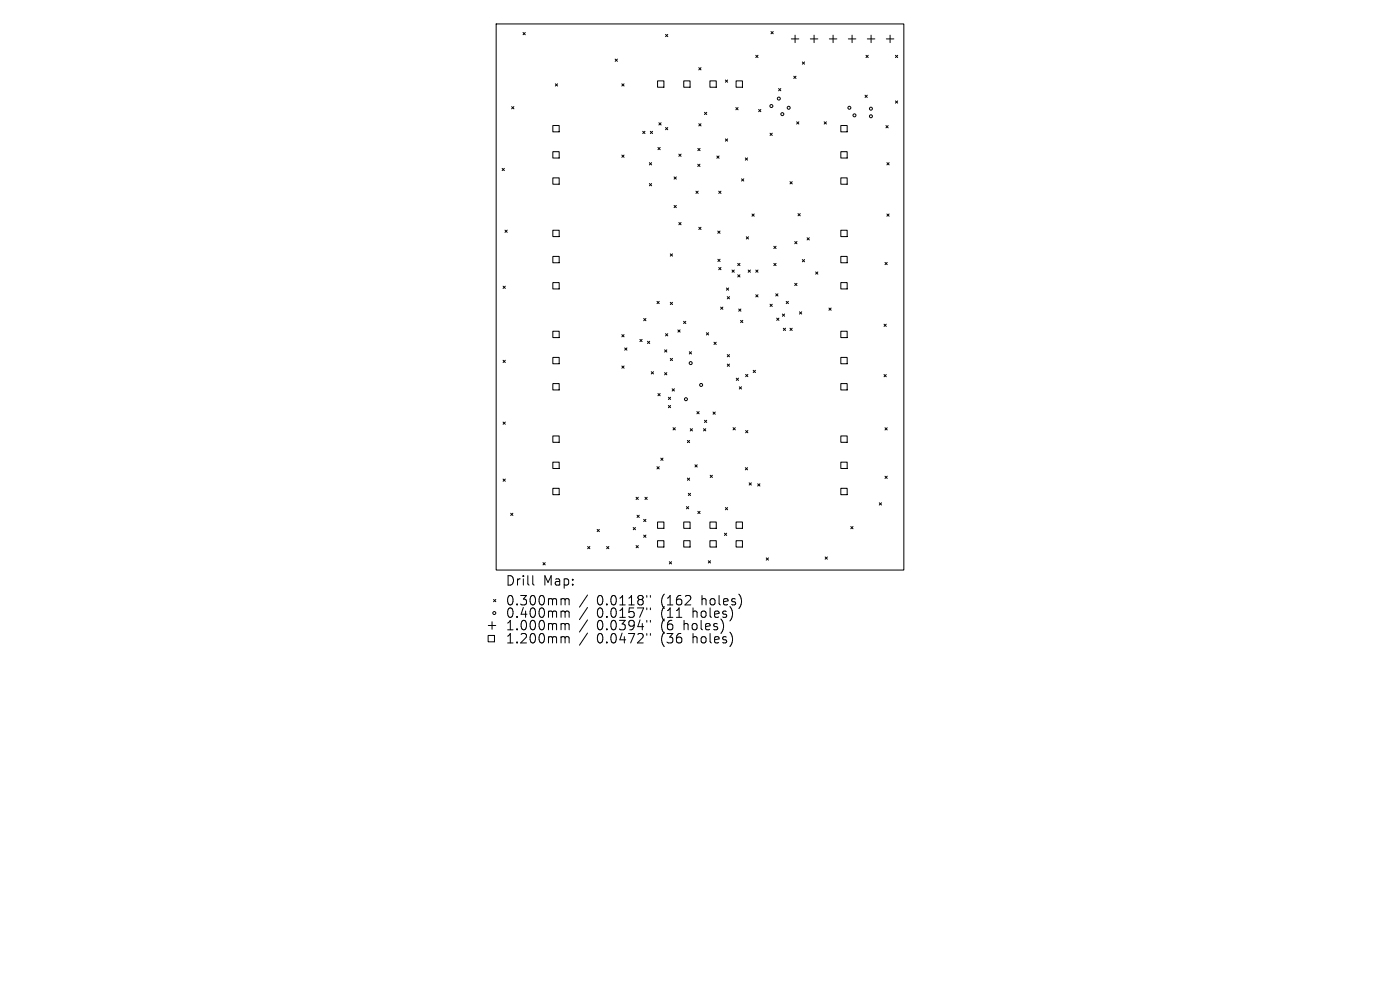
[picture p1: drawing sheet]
<svg xmlns="http://www.w3.org/2000/svg" width="297mm" height="210mm" viewBox="0 0 297 210" stroke-linecap="round" stroke-linejoin="round" font-family="sans-serif">
<defs><g id="words">
<g font-size="2.8">
<text x="107.2" y="124.5">Drill</text>
<text x="115.2" y="124.5">Map:</text>
<text x="107.2" y="128.7">0.300mm</text>
<text x="107.2" y="131.3">0.400mm</text>
<text x="126.6" y="128.7">0.0118&quot;</text>
<text x="126.6" y="131.3">0.0157&quot;</text>
<text x="140.3" y="128.7">(162</text>
<text x="140.3" y="131.3">(11</text>
<text x="147.2" y="131.3">holes)</text>
<text x="149.1" y="128.7">holes)</text>
<text x="107.2" y="134">1.000mm</text>
<text x="107.2" y="136.8">1.200mm</text>
<text x="126.6" y="134">0.0394&quot;</text>
<text x="126.6" y="136.8">0.0472&quot;</text>
<text x="140.3" y="134">(6</text>
<text x="140.3" y="136.8">(36</text>
<text x="145.3" y="134">holes)</text>
<text x="147.2" y="136.8">holes)</text>
</g>
</g></defs>
<g fill="none" stroke="#000" stroke-width=".21">
<path d="M105.3 5.1h86.4v115.8h-86.4zM111 6.9l.4 .5M111.4 6.9l-.4 .5M117.8 17.8l.5 .5M118.3 17.8l-.5 .5M130.5 12.5l.5 .5M131 12.5l-.5 .5M131.9 17.8l.5 .5M132.4 17.8l-.5 .5M139.5 17.2h1.3v1.3h-1.3zM141.2 7.3l.5 .5M141.7 7.3l-.5 .5"/>
<path d="M145.1 17.2h1.3v1.3h-1.3zM148.2 14.4l.5 .4M148.7 14.4l-.5 .4M150.6 17.2h1.4v1.3h-1.4zM153.9 17l.5 .4M154.4 17l-.5 .4M156.2 17.2h1.3v1.3h-1.3zM160.3 11.7l.5 .5M160.8 11.7l-.5 .5M163.6 6.7l.4 .5M164 6.7l-.4 .5M165.2 18.8l.4 .5"/>
<path d="M165.6 18.8l-.4 .5M167.9 8.3h1.6M168.4 16.2l.5 .4M168.7 7.5v1.5M168.9 16.2l-.5 .4M170.2 13.1l.5 .5M170.7 13.1l-.5 .5M171.9 8.3h1.6M172.7 7.5v1.5M175.9 8.3h1.6M176.7 7.5v1.5M180 8.3h1.6"/>
<path d="M180.8 7.5v1.5M183.7 11.7l.5 .5M184 8.3h1.6M184.2 11.7l-.5 .5M184.8 7.5v1.5M188 8.3h1.6M188.8 7.5v1.5M190 11.7l.4 .5M190.4 11.7l-.4 .5M106.5 35.7l.5 .5M107 35.7l-.5 .5M108.5 22.6l.5 .5"/>
<path d="M109 22.6l-.5 .5M117.3 26.6h1.3v1.4h-1.3zM117.3 32.2h1.3v1.3h-1.3zM117.3 37.7h1.3v1.4h-1.3zM131.9 32.9l.5 .5M132.4 32.9l-.5 .5M136.4 27.9l.4 .4M136.8 27.9l-.4 .4M137.8 34.5l.4 .5M137.8 38.9l.4 .5M138 27.9l.4 .4M138.2 34.5l-.4 .5"/>
<path d="M138.2 38.9l-.4 .5M138.4 27.9l-.4 .4M139.6 31.3l.5 .5M139.8 26l.5 .5M140.1 31.3l-.5 .5M140.3 26l-.5 .5M141.2 27l.5 .5M141.7 27l-.5 .5M143 37.5l.5 .5M143.5 37.5l-.5 .5M144 32.7l.5 .5M144.5 32.7l-.5 .5"/>
<path d="M148 34.8l.5 .5M148 31.5l.5 .5M148.2 26.2l.5 .5M148.5 34.8l-.5 .5M148.5 31.5l-.5 .5M148.7 26.2l-.5 .5M149.5 23.8l.4 .5M149.9 23.8l-.4 .5M152.1 33.1l.4 .5M152.5 33.1l-.4 .5M153.9 29.5l.5 .4M154.4 29.5l-.5 .4"/>
<path d="M156.1 22.8l.5 .5M156.6 22.8l-.5 .5M157.3 37.9l.5 .5M157.8 37.9l-.5 .5M158.1 33.5l.5 .5M158.6 33.5l-.5 .5M160.9 23.2l.5 .5M161.4 23.2l-.5 .5M163.4 28.3l.4 .4M163.8 28.3l-.4 .4M167.6 38.5l.5 .5M168.1 38.5l-.5 .5"/>
<path d="M169 25.8l.5 .5M169.5 25.8l-.5 .5M174.8 25.8l.5 .5M175.3 25.8l-.5 .5M178.4 26.6h1.3v1.4h-1.3zM178.4 32.2h1.3v1.3h-1.3zM178.4 37.7h1.3v1.4h-1.3zM183.5 20.2l.5 .5M184 20.2l-.5 .5M187.9 26.6l.5 .5M188.1 34.5l.5 .5M188.4 26.6l-.5 .5"/>
<path d="M188.6 34.5l-.5 .5M190 21.4l.4 .5M190.4 21.4l-.4 .5M107.1 48.8l.5 .5M107.6 48.8l-.5 .5M117.3 48.8h1.3v1.4h-1.3zM117.3 54.4h1.3v1.3h-1.3zM117.3 59.9h1.3v1.4h-1.3zM142.2 53.9l.5 .4M142.7 53.9l-.5 .4M143 43.6l.5 .5M143.5 43.6l-.5 .5"/>
<path d="M144 47.2l.5 .5M144.5 47.2l-.5 .5M147.6 40.6l.5 .4M148.1 40.6l-.5 .4M148.2 48.2l.5 .5M148.7 48.2l-.5 .5M152.3 49l.4 .5M152.3 55l.5 .5M152.5 40.6l.5 .4M152.5 56.7l.5 .5M152.7 49l-.4 .5M152.8 55l-.5 .5"/>
<path d="M153 40.6l-.5 .4M153 56.7l-.5 .5M155.3 57.3l.5 .5M155.8 57.3l-.5 .5M156.5 55.9l.5 .4M156.5 58.3l.5 .5M157 55.9l-.5 .4M157 58.3l-.5 .5M158.3 50.2l.5 .5M158.7 57.3l.5 .5M158.8 50.2l-.5 .5M159.2 57.3l-.5 .5"/>
<path d="M159.5 45.4l.5 .5M160 45.4l-.5 .5M160.3 57.3l.5 .5M160.8 57.3l-.5 .5M164.2 52.2l.4 .5M164.2 55.9l.4 .4M164.6 55.9l-.4 .4M164.6 52.2l-.4 .5M168.6 51.2l.5 .5M169.1 51.2l-.5 .5M169.3 45.3l.5 .5M169.8 45.3l-.5 .5"/>
<path d="M170.2 55.1l.5 .4M170.7 55.1l-.5 .4M171.2 50.4l.5 .5M171.7 50.4l-.5 .5M173 57.7l.5 .5M173.5 57.7l-.5 .5M178.4 48.8h1.3v1.4h-1.3zM178.4 54.4h1.3v1.3h-1.3zM178.4 59.9h1.3v1.4h-1.3zM187.7 55.7l.5 .4M188.1 45.4l.5 .5M188.2 55.7l-.5 .4"/>
<path d="M188.6 45.4l-.5 .5M106.7 60.7l.5 .5M106.7 76.4l.5 .5M107.2 60.7l-.5 .5M107.2 76.4l-.5 .5M117.3 70.3h1.3v1.3h-1.3zM117.3 75.8h1.3v1.4h-1.3zM131.9 71l.5 .5M131.9 77.6l.5 .5M132.4 71l-.5 .5M132.4 77.6l-.5 .5M132.5 73.8l.5 .5"/>
<path d="M133 73.8l-.5 .5M135.7 72l.5 .5M136.2 72l-.5 .5M136.6 67.6l.4 .4M137 67.6l-.4 .4M137.4 72.4l.4 .5M137.8 72.4l-.4 .5M138.2 78.8l.4 .5M138.6 78.8l-.4 .5M139.4 63.9l.5 .5M139.9 63.9l-.5 .5M141 74.2l.5 .5"/>
<path d="M141 79l.5 .5M141.2 70.8l.5 .5M141.5 74.2l-.5 .5M141.5 79l-.5 .5M141.7 70.8l-.5 .5M142.2 64.1l.5 .5M142.2 76l.5 .5M142.7 64.1l-.5 .5M142.7 76l-.5 .5M143.8 70l.5 .5M144.3 70l-.5 .5M145 68.2l.5 .4"/>
<path d="M145.5 68.2l-.5 .4M146.2 74.6l.5 .5M146.7 74.6l-.5 .5M149.9 70.6l.4 .5M150.3 70.6l-.4 .5M151.5 72.6l.4 .5M151.9 72.6l-.4 .5M152.9 65.1l.5 .5M153.4 65.1l-.5 .5M154.1 61.1l.5 .5M154.3 62.9l.5 .5M154.3 75.2l.5 .5"/>
<path d="M154.3 77.2l.5 .5M154.6 61.1l-.5 .5M154.8 62.9l-.5 .5M154.8 75.2l-.5 .5M154.8 77.2l-.5 .5M156.7 65.5l.5 .5M157.1 68l.5 .4M157.2 65.5l-.5 .5M157.6 68l-.5 .4M158.2 79.4l.5 .5M158.7 79.4l-.5 .5M159.8 78.6l.5 .4"/>
<path d="M160.3 78.6l-.5 .4M160.3 62.5l.5 .5M160.8 62.5l-.5 .5M163.4 64.5l.4 .5M163.8 64.5l-.4 .5M164.6 62.3l.4 .5M164.8 67.5l.4 .5M165 62.3l-.4 .5M165.2 67.5l-.4 .5M166 66.6l.5 .5M166.2 69.6l.5 .5M166.5 66.6l-.5 .5"/>
<path d="M166.7 69.6l-.5 .5M166.8 63.9l.5 .5M167.3 63.9l-.5 .5M167.6 69.6l.5 .5M168.1 69.6l-.5 .5M168.6 60.1l.5 .5M169.1 60.1l-.5 .5M169.6 66.1l.5 .5M170.1 66.1l-.5 .5M175.9 65.3l.4 .5M176.3 65.3l-.4 .5M178.4 70.3h1.3v1.3h-1.3z"/>
<path d="M178.4 75.8h1.3v1.4h-1.3zM187.5 68.8l.5 .4M187.5 79.4l.5 .5M188 68.8l-.5 .4M188 79.4l-.5 .5M106.7 89.5l.5 .5M107.2 89.5l-.5 .5M117.3 81.4h1.3v1.3h-1.3zM117.3 92.5h1.3v1.3h-1.3zM117.3 98h1.3v1.4h-1.3zM139.4 99l.5 .5M139.6 83.5l.5 .5"/>
<path d="M139.9 99l-.5 .5M140.1 83.5l-.5 .5M140.2 97.2l.5 .5M140.7 97.2l-.5 .5M141.8 84.3l.5 .4M141.8 86l.5 .5M142.3 84.3l-.5 .4M142.3 86l-.5 .5M142.6 82.5l.5 .4M142.8 90.7l.5 .5M143.1 82.5l-.5 .4M143.3 90.7l-.5 .5"/>
<path d="M145.8 93.4l.5 .5M146.3 93.4l-.5 .5M146.4 90.9l.5 .5M146.9 90.9l-.5 .5M147.4 98.6l.5 .5M147.8 87.3l.5 .5M147.9 98.6l-.5 .5M148.3 87.3l-.5 .5M149.3 90.9l.4 .5M149.5 89.1l.4 .5M149.7 90.9l-.4 .5M149.9 89.1l-.4 .5"/>
<path d="M151.3 87.4l.4 .5M151.7 87.4l-.4 .5M155.5 90.7l.5 .5M156 90.7l-.5 .5M156.2 80.2l.5 .5M156.7 80.2l-.5 .5M156.8 82l.5 .5M157.3 82l-.5 .5M158.1 99.2l.5 .5M158.2 91.3l.5 .5M158.6 99.2l-.5 .5M158.7 91.3l-.5 .5"/>
<path d="M178.4 81.4h1.3v1.3h-1.3zM178.4 92.5h1.3v1.3h-1.3zM178.4 98h1.3v1.4h-1.3zM187.7 90.7l.5 .5M188.2 90.7l-.5 .5M106.7 101.6l.5 .5M107.2 101.6l-.5 .5M108.3 108.9l.5 .5M108.8 108.9l-.5 .5M115.2 119.4l.5 .4M115.7 119.4l-.5 .4M117.3 103.6h1.3v1.3h-1.3z"/>
<path d="M124.7 115.9l.4 .5M125.1 115.9l-.4 .5M126.7 112.3l.5 .5M127.2 112.3l-.5 .5M128.7 115.9l.5 .5M129.2 115.9l-.5 .5M134.3 111.9l.5 .5M134.8 111.9l-.5 .5M134.9 105.5l.5 .5M134.9 115.7l.5 .5M135.1 109.3l.5 .5M135.4 105.5l-.5 .5"/>
<path d="M135.4 115.7l-.5 .5M135.6 109.3l-.5 .5M136.6 110.2l.4 .4M136.6 113.5l.4 .5M136.8 105.5l.5 .5M137 110.2l-.4 .4M137 113.5l-.4 .5M137.3 105.5l-.5 .5M139.5 110.7h1.3v1.4h-1.3zM139.5 114.7h1.3v1.3h-1.3zM142 119.2l.5 .4M142.5 119.2l-.5 .4"/>
<path d="M145.1 110.7h1.3v1.4h-1.3zM145.1 114.7h1.3v1.3h-1.3zM145.6 107.5l.5 .4M145.8 101.4l.5 .5M146 104.6l.5 .5M146.1 107.5l-.5 .4M146.3 101.4l-.5 .5M146.5 104.6l-.5 .5M148 108.5l.5 .4M148.5 108.5l-.5 .4M150.3 119l.4 .4M150.6 110.7h1.4v1.4h-1.4z"/>
<path d="M150.6 114.7h1.4v1.3h-1.4zM150.7 100.8l.4 .5M150.7 119l-.4 .4M151.1 100.8l-.4 .5M153.7 113.1l.5 .5M153.9 107.7l.5 .4M154.2 113.1l-.5 .5M154.4 107.7l-.5 .4M156.2 110.7h1.3v1.4h-1.3zM156.2 114.7h1.3v1.3h-1.3zM158.9 102.4l.5 .5M159.4 102.4l-.5 .5"/>
<path d="M160.7 102.6l.5 .5M161.2 102.6l-.5 .5M162.6 118.3l.4 .5M163 118.3l-.4 .5M175 118.1l.5 .5M175.5 118.1l-.5 .5M178.4 103.6h1.3v1.3h-1.3zM180.5 111.7l.5 .5M181 111.7l-.5 .5M186.5 106.7l.5 .4M187 106.7l-.5 .4M187.7 101l.5 .5"/>
<path d="M188.2 101l-.5 .5M103.6 134.8h1.3v1.3h-1.3zM103.6 132.7h1.6M104.4 131.9v1.6M104.7 127.2l.5 .4M105.2 127.2l-.5 .4M113 122.1v1.7l.3 .3M119.3 127l.5 .1 .1 .2M119.3 129.6h.3l.3 .3M119.3 132.3h.3l.3 .3M119.3 135.1h.5l.1 .2M119.9 127.3l.3-.3 .4 .1 .1 1.2"/>
<path d="M119.9 127.3v1M119.9 129.9v1.1M119.9 132.6v1M119.9 135.3v1.1M119.9 129.9l.3-.3 .4 .1 .1 1.3M119.9 132.6l.3-.3 .4 .1 .1 1.2M119.9 135.3l.3-.2h.4l.1 1.3M124.6 126.2l-1.7 2.6M124.6 128.9l-1.7 2.5M124.6 131.5l-1.7 2.6M124.6 134.3l-1.7 2.6M137.2 126.3v.4"/>
<path d="M137.2 129v.3M137.2 131.6v.4M137.2 134.4v.4M138 126.3v.4M138 129v.3M138 131.6v.4M138 134.4v.4"/>
<circle cx="163.6" cy="22.5" r=".32"/>
<circle cx="165.2" cy="20.9" r=".32"/>
<circle cx="166" cy="24.2" r=".32"/>
<circle cx="167.3" cy="22.9" r=".32"/>
<circle cx="180.2" cy="22.9" r=".32"/>
<circle cx="181.3" cy="24.5" r=".32"/>
<circle cx="184.8" cy="24.7" r=".32"/>
<circle cx="184.8" cy="23.1" r=".32"/>
<circle cx="146.5" cy="77" r=".32"/>
<circle cx="145.5" cy="84.7" r=".32"/>
<circle cx="148.7" cy="81.7" r=".32"/>
<circle cx="104.9" cy="130" r=".32"/>
</g>
<use href="#words"/>
</svg>
